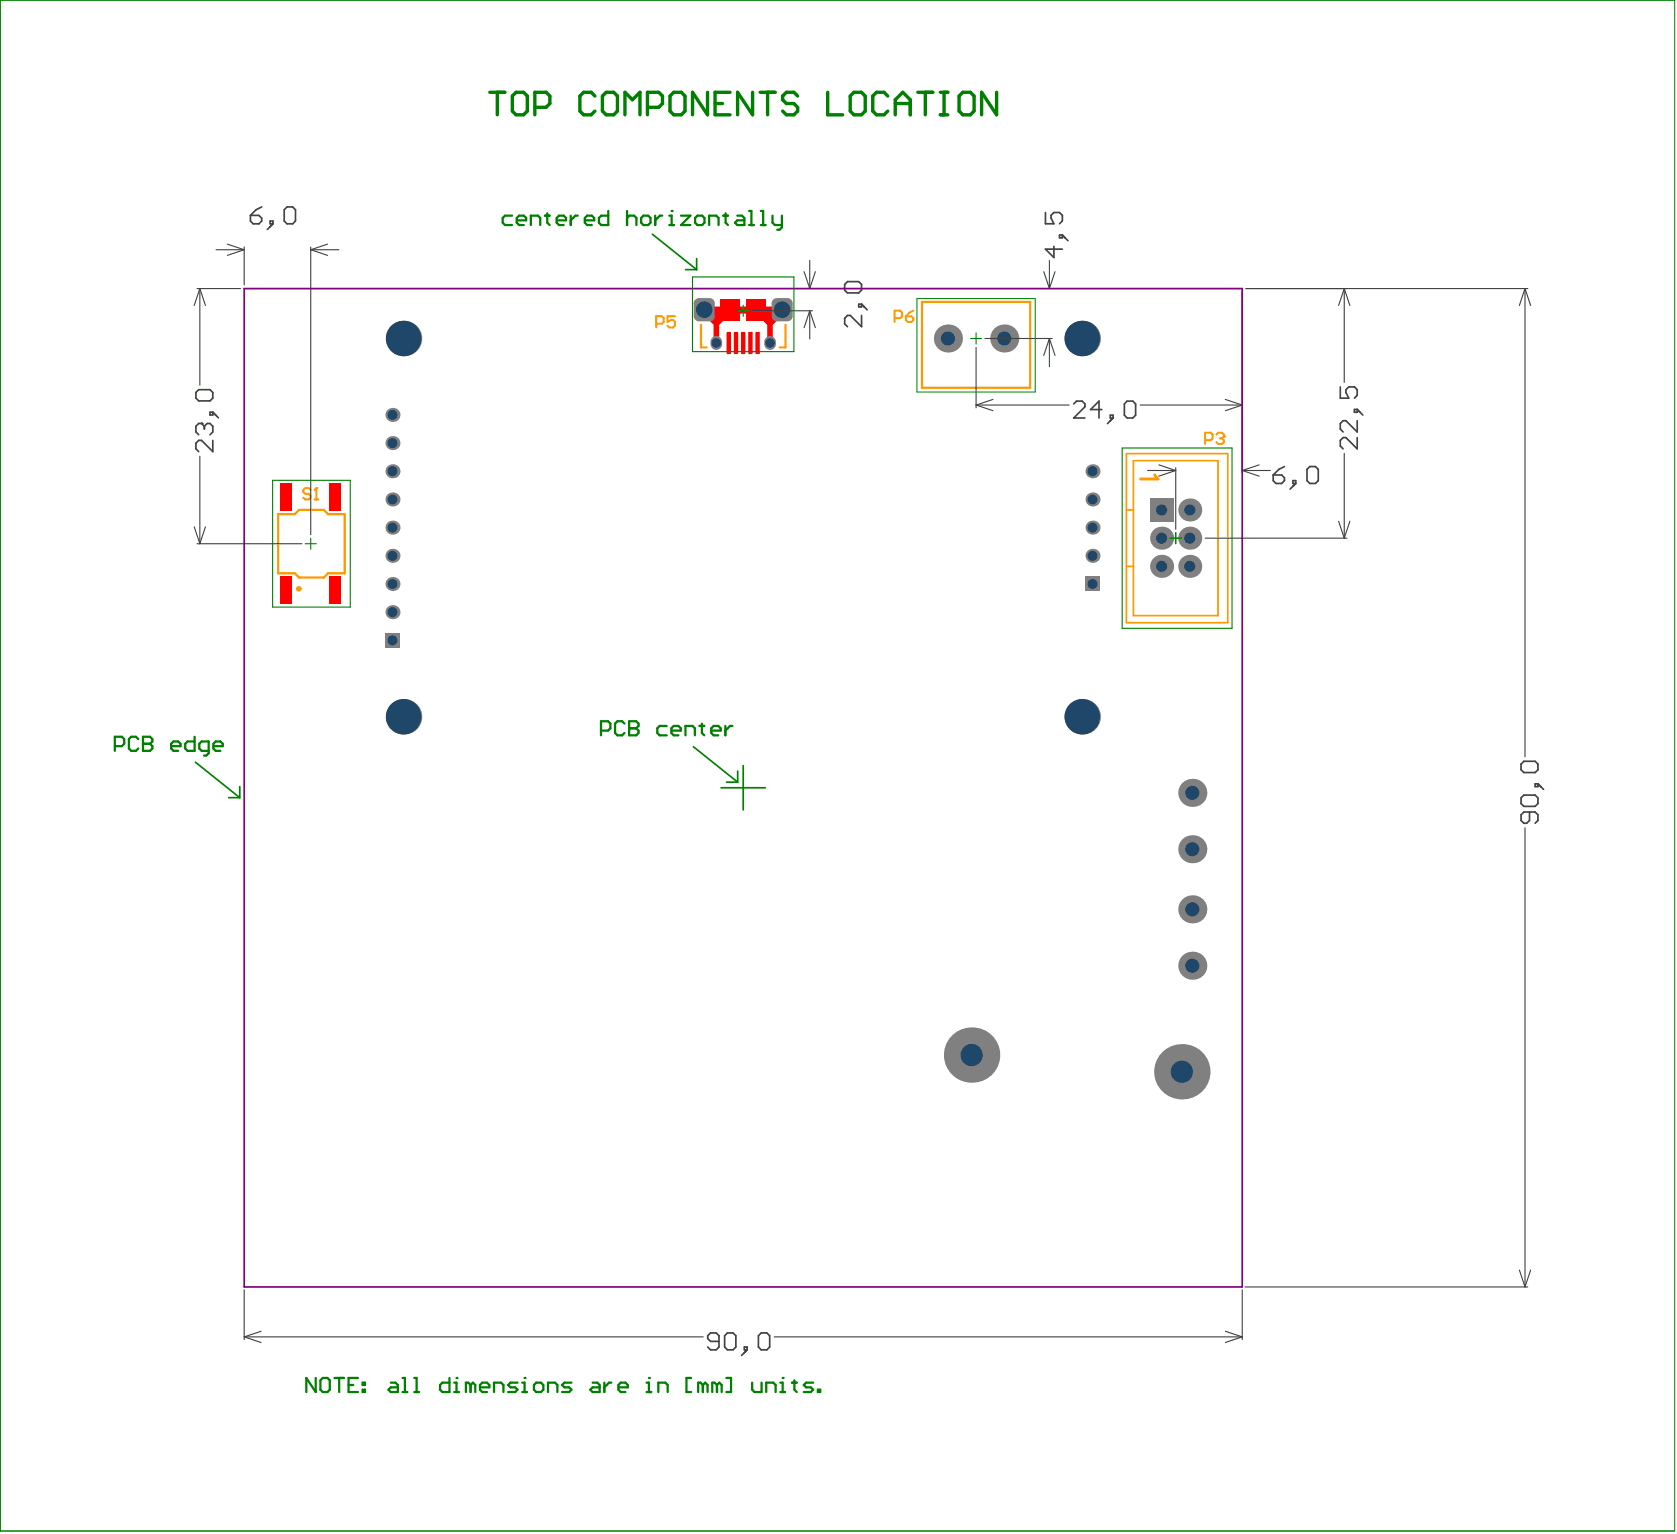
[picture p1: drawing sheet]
<svg xmlns="http://www.w3.org/2000/svg" width="503mm" height="460mm" viewBox="0 0 503 460" stroke-linecap="round" stroke-linejoin="round" font-family="sans-serif">
<path d="M.1 0h502.3v459.1h-502.3z" fill="none" stroke="#008000" stroke-width=".3"/>
<path d="M195.7 70.2l13.3 10.7M209 77.5v3.4M205.6 80.9h3.4M58.6 228.6l13.3 10.6M68.6 239.2h3.3M71.9 235.9v3.3M208 223.9l13.3 10.7M216.3 236.2h13.3M218 234.6h3.3M221.3 231.2v3.4M222.9 229.6v13.3" fill="none" stroke="#008000" stroke-width=".51"/>
<g fill="none" stroke="#008000" stroke-width=".68">
<path d="M153.6 64.7h-2.1l-.7 .7v1.4l.7 .7h2.1M155 66.1h2.8v-.7l-.7-.7h-1.4l-.7 .7v1.4l.7 .7h1.4M159.2 67.5v-2.8h2.2l.7 .7v2.1M163.5 64.7h1.4M164.2 64v2.8l.7 .7M167 66.1h2.8v-.7l-.7-.7h-1.4l-.7 .7v1.4l.7 .7h1.4M171.2 64.7v2.8M173.3 64.7h-.7l-1.4 1.4M175.4 66.1h2.8v-.7l-.7-.7h-1.4l-.7 .7v1.4l.7 .7h1.4M182.5 63.3v4.2h-2.1l-.7-.7v-1.4l.7-.7h2.1M188.1 65.4l.7-.7h1.4l.7 .7v2.1M188.1 63.3v4.2"/>
<path d="M193 64.7h1.4l.7 .7v1.4l-.7 .7h-1.4l-.7-.7v-1.4zM196.5 64.7v2.8M198.7 64.7h-.7l-1.5 1.4M200.8 64.7h.7v2.8M200.8 67.5h1.4"/>
</g>
<circle cx="201.5" cy="63.3" r=".34" fill="#008000"/>
<g fill="none" stroke="#008000" stroke-width=".68">
<path d="M204.3 64.7h2.8l-2.8 2.8h2.8M208.5 65.4l.7-.7h1.4l.7 .7v1.4l-.7 .7h-1.4l-.7-.7zM212.7 67.5v-2.8h2.1l.8 .7v2.1M217 64.7h1.4M217.7 64v2.8l.7 .7M221.2 64.7h1.4l.7 .7v2.1h-2.1l-.7-.7 .7-.7h2.1M224.7 67.5h1.4M224.7 63.3h.7v4.2M228.2 67.5h1.4M228.2 63.3h.7v4.2M231.7 64.7v2.1l.7 .7h2.2M234.6 64.7v3.5l-.7 .7h-.8"/>
<path d="M180.3 219.1h2.1l.7-.7v-1.4l-.7-.7h-2.1v4.2M187.3 217l-.7-.7h-1.4l-.7 .7v2.8l.7 .7h1.4l.7-.7M188.7 216.3v4.2h2.1l.7-.7v-.7l-.7-.7h-2.1"/>
</g>
<circle cx="188.7" cy="218.4" r=".34" fill="#008000"/>
<path d="M188.7 216.3h2.1l.7 .7v.7l-.7 .7h-2.1M200 217.7h-2.1l-.7 .7v1.4l.7 .7h2.1M201.4 219.1h2.8v-.7l-.7-.7h-1.4l-.7 .7v1.4l.7 .7h1.4M209.8 217.7h1.5M210.6 217v2.8l.7 .7M213.4 219.1h2.8v-.7l-.7-.7h-1.4l-.7 .7v1.4l.7 .7h1.4M217.6 217.7v2.8M219.7 217.7h-.7l-1.4 1.4M34.4 223.8h2.2l.7-.7v-1.4l-.7-.8h-2.2v4.3M41.5 221.7l-.7-.8h-1.4l-.7 .8v2.8l.7 .7h1.4l.7-.7M42.9 220.9v4.3h2.1l.7-.7v-.7l-.7-.7h-2.1M205.6 220.5v-2.8h2.1l.7 .7v2.1" fill="none" stroke="#008000" stroke-width=".68"/>
<circle cx="42.9" cy="223.1" r=".34" fill="#008000"/>
<g fill="none" stroke="#008000" stroke-width=".68">
<path d="M42.9 220.9h2.1l.7 .8v.7l-.7 .7h-2.1M51.3 223.8h2.9v-.7l-.8-.7h-1.4l-.7 .7v1.4l.7 .7h1.4M58.4 220.9v4.3h-2.1l-.7-.7v-1.4l.7-.7h2.1M62.6 225.2h-2.1l-.7-.7v-1.4l.7-.7h2.1v3.5l-.7 .7h-.7M64 223.8h2.8v-.7l-.7-.7h-1.4l-.7 .7v1.4l.7 .7h1.4M94.7 413.2v4.3l-2.8-4.3v4.3M96.1 413.9l.7-.7h1.4l.7 .7v2.8l-.7 .8h-1.4l-.7-.8zM100.3 413.2h2.9M101.7 413.2v4.3M104.6 415.3h1.4M107.4 413.2h-2.8v4.3h2.8M108.8 416.7h.7v.8h-.7z"/>
<path d="M108.8 414.6h.7v.7h-.7zM117.2 414.6h1.4l.7 .7v2.2h-2.1l-.7-.8 .7-.7h2.1M120.8 413.2h.7v4.3M120.8 417.5h1.4M124.3 413.2h.7v4.3M124.3 417.5h1.4M134.8 413.2v4.3h-2.1l-.7-.8v-1.4l.7-.7h2.1M136.2 417.5h1.4M136.2 414.6h.7v2.9"/>
</g>
<g fill="none" stroke="#008000" stroke-width="1">
<path d="M146.9 27.7h4.5M149.2 27.7v6.7M154.8 27.7h2.3l1.1 1.1v4.5l-1.1 1.1h-2.3l-1.1-1.1v-4.5zM160.4 32.2h3.4l1.1-1.1v-2.3l-1.1-1.1h-3.4v6.7M178.5 28.8l-1.2-1.1h-2.2l-1.1 1.1v4.5l1.1 1.1h2.2l1.2-1.1M181.8 27.7h2.3l1.1 1.1v4.5l-1.1 1.1h-2.3l-1.1-1.1v-4.5zM187.5 34.4v-6.7l2.2 2.2 2.3-2.2v6.7M194.2 32.2h3.4l1.1-1.1v-2.3l-1.1-1.1h-3.4v6.7M202.1 27.7h2.3l1.1 1.1v4.5l-1.1 1.1h-2.3l-1.1-1.1v-4.5zM212.2 27.7v6.7l-4.5-6.7v6.7M214.5 31.1h2.3M219 27.7h-4.5v6.7h4.5"/>
<path d="M225.8 27.7v6.7l-4.5-6.7v6.7M228 27.7h4.5M230.3 27.7v6.7M239.3 28.8l-1.2-1.1h-2.2l-1.1 1.1v1.1l1.1 1.2h2.2l1.2 1.1v1.1l-1.2 1.1h-2.2l-1.1-1.1M248.3 27.7v6.7h4.5M256.2 27.7h2.2l1.1 1.1v4.5l-1.1 1.1h-2.2l-1.2-1.1v-4.5zM266.3 28.8l-1.1-1.1h-2.3l-1.1 1.1v4.5l1.1 1.1h2.3l1.1-1.1M268.6 31.1h4.5M268.6 34.4v-4.5l2.2-2.2 2.3 2.2v4.5M275.3 27.7h4.5M277.6 27.7v6.7M282.1 27.7h2.2"/>
<path d="M282.1 34.4h2.2M283.2 27.7v6.7M288.8 27.7h2.3l1.1 1.1v4.5l-1.1 1.1h-2.3l-1.1-1.1v-4.5zM299 27.7v6.7l-4.5-6.7v6.7"/>
</g>
<circle cx="136.9" cy="413.2" r=".34" fill="#008000"/>
<path d="M141.2 415.3l-.7-.7h-.7v2.9M141.2 415.3v2.2M141.2 415.3l.7-.7 .7 .7v2.2M144 416h2.8v-.7l-.7-.7h-1.4l-.7 .7v1.4l.7 .8h1.4M148.2 417.5v-2.9h2.1l.7 .7v2.2M155.2 414.6h-2.1l-.7 .7 .7 .7h1.4l.7 .7-.7 .8h-2.1M156.6 414.6h.8v2.9M156.6 417.5h1.5" fill="none" stroke="#008000" stroke-width=".68"/>
<circle cx="157.4" cy="413.2" r=".34" fill="#008000"/>
<path d="M160.2 415.3l.7-.7h1.4l.7 .7v1.4l-.7 .8h-1.4l-.7-.8zM164.4 417.5v-2.9h2.1l.7 .7v2.2M171.4 414.6h-2.1l-.7 .7 .7 .7h1.4l.7 .7-.7 .8h-2.1M177.8 414.6h1.4l.7 .7v2.2h-2.1l-.7-.8 .7-.7h2.1M181.3 414.6v2.9M183.4 414.6h-.7l-1.4 1.4M185.5 416h2.8v-.7l-.7-.7h-1.4l-.7 .7v1.4l.7 .8h1.4M194 417.5h1.4M194 414.6h.7v2.9" fill="none" stroke="#008000" stroke-width=".68"/>
<circle cx="194.7" cy="413.2" r=".34" fill="#008000"/>
<g fill="none" stroke="#008000" stroke-width=".68">
<path d="M197.5 417.5v-2.9h2.1l.7 .7v2.2M207.3 413.2h-1.4v4.3h1.4M210.8 415.3l-.7-.7h-.7v2.9M210.8 415.3v2.2M210.8 415.3l.8-.7 .7 .7v2.2M215.1 415.3l-.7-.7h-.7v2.9M215.1 415.3v2.2M215.1 415.3l.7-.7 .7 .7v2.2M217.9 413.2h1.4v4.3h-1.4M225.6 414.6v2.1l.7 .8h2.1v-2.9M229.9 417.5v-2.9h2.1l.7 .7v2.2M234.1 414.6h.7v2.9"/>
<path d="M234.1 417.5h1.4"/>
</g>
<circle cx="234.8" cy="413.2" r=".34" fill="#008000"/>
<path d="M237.6 414.6h1.4M238.3 413.9v2.8l.7 .8M243.9 414.6h-2.1l-.7 .7 .7 .7h1.4l.7 .7-.7 .8h-2.1M245.3 416.7h.7v.8h-.7z" fill="none" stroke="#008000" stroke-width=".68"/>
<path d="M211.1 91.9h23.7v2.6l-3 2.9v5.5h-1.7v-5.5l-3.4-3.4h-7.6l-3.3 3.4v5.5h-1.7v-5.5l-3-2.9z" fill="#f00"/>
<circle cx="357.7" cy="254.7" r="4.2" fill="#808080"/>
<circle cx="357.7" cy="254.7" r="2.11" fill="#1f4769"/>
<circle cx="357.7" cy="237.8" r="4.2" fill="#808080"/>
<circle cx="357.7" cy="237.8" r="2.11" fill="#1f4769"/>
<circle cx="357.7" cy="272.7" r="4.2" fill="#808080"/>
<circle cx="357.7" cy="272.7" r="2.11" fill="#1f4769"/>
<circle cx="357.7" cy="289.6" r="4.2" fill="#808080"/>
<circle cx="357.7" cy="289.6" r="2.11" fill="#1f4769"/>
<circle cx="324.6" cy="214.9" r="5.3" fill="#808080"/>
<circle cx="324.6" cy="214.9" r="5.3" fill="#1f4769"/>
<path d="M325.6 173h4.2v4.2h-4.2z" fill-rule="evenodd" fill="#808080"/>
<circle cx="327.7" cy="175.1" r="1.5" fill="#1f4769"/>
<circle cx="356.9" cy="169.8" r="3.5" fill="#808080"/>
<circle cx="356.9" cy="169.8" r="1.66" fill="#1f4769"/>
<circle cx="121.1" cy="214.9" r="5.3" fill="#808080"/>
<circle cx="121.1" cy="214.9" r="5.3" fill="#1f4769"/>
<path d="M115.6 189.9h4.3v4.2h-4.3z" fill-rule="evenodd" fill="#808080"/>
<circle cx="117.7" cy="192" r="1.5" fill="#1f4769"/>
<circle cx="117.7" cy="183.6" r="2.11" fill="#808080"/>
<circle cx="117.7" cy="183.6" r="1.5" fill="#1f4769"/>
<circle cx="117.7" cy="175.1" r="2.11" fill="#808080"/>
<circle cx="117.7" cy="175.1" r="1.5" fill="#1f4769"/>
<circle cx="354.5" cy="321.4" r="8.3" fill="#808080"/>
<circle cx="354.5" cy="321.4" r="3.3" fill="#1f4769"/>
<circle cx="291.5" cy="316.4" r="8.3" fill="#808080"/>
<circle cx="291.5" cy="316.4" r="3.3" fill="#1f4769"/>
<circle cx="117.7" cy="166.7" r="2.11" fill="#808080"/>
<circle cx="117.7" cy="166.7" r="1.5" fill="#1f4769"/>
<circle cx="117.7" cy="158.2" r="2.11" fill="#808080"/>
<circle cx="117.7" cy="158.2" r="1.5" fill="#1f4769"/>
<circle cx="117.7" cy="149.8" r="2.11" fill="#808080"/>
<circle cx="117.7" cy="149.8" r="1.5" fill="#1f4769"/>
<circle cx="117.7" cy="132.9" r="2.11" fill="#808080"/>
<circle cx="117.7" cy="132.9" r="1.5" fill="#1f4769"/>
<circle cx="117.7" cy="124.4" r="2.11" fill="#808080"/>
<circle cx="117.7" cy="124.4" r="1.5" fill="#1f4769"/>
<circle cx="117.7" cy="141.3" r="2.11" fill="#808080"/>
<circle cx="117.7" cy="141.3" r="1.5" fill="#1f4769"/>
<circle cx="121.1" cy="101.5" r="5.3" fill="#808080"/>
<circle cx="121.1" cy="101.5" r="5.3" fill="#1f4769"/>
<path d="M209.7 89.4h3.1l1.6 1.6v3.8l-1.6 1.6h-3.1l-1.6-1.6v-3.8z" fill-rule="evenodd" fill="#808080"/>
<g fill="#808080">
<path d="M208.1 91h1.6zM208.7 89.7l1-.3v1.6h-1.6l.1-.5z"/>
<path d="M209.7 94.8v1.6zM208.1 94.8h1.6v1.6a1.58 1.58 0 0 1-1.6-1.6z"/>
<path d="M212.8 94.8h1.6zM212.8 94.8h1.6a1.58 1.58 0 0 1-1.6 1.6z"/>
<path d="M212.8 89.4v1.6zM212.8 89.4a1.58 1.58 0 0 1 1.6 1.6h-1.6z"/>
</g>
<circle cx="211.3" cy="92.9" r="2.5" fill="#1f4769"/>
<path d="M214.9 100.8l1.7 1.7v.7l-1.7 1.7-1.8-1.7v-.7z" fill-rule="evenodd" fill="#808080"/>
<g fill="#808080">
<path d="M213.1 102.5h1.8zM213.6 101.3l1.3-.5v1.7h-1.8z"/>
<path d="M214.9 103.2v1.7zM213.1 103.2h1.8v1.7a1.75 1.75 0 0 1-1.8-1.7z"/>
<path d="M214.9 103.2h1.7zM214.9 103.2h1.7a1.75 1.75 0 0 1-1.7 1.7z"/>
<path d="M214.9 100.8v1.7zM214.9 100.8a1.75 1.75 0 0 1 1.7 1.7h-1.7z"/>
</g>
<circle cx="214.9" cy="102.9" r="1.41" fill="#1f4769"/>
<path d="M231 100.8l1.8 1.7v.7l-1.8 1.7-1.7-1.7v-.7z" fill-rule="evenodd" fill="#808080"/>
<g fill="#808080">
<path d="M229.3 102.5h1.7zM229.8 101.3l1.2-.5v1.7h-1.7z"/>
<path d="M231 103.2v1.7zM229.3 103.2h1.7v1.7a1.75 1.75 0 0 1-1.7-1.7z"/>
<path d="M231 103.2h1.8zM231 103.2h1.8a1.75 1.75 0 0 1-1.8 1.7z"/>
<path d="M231 100.8v1.7zM231 100.8a1.75 1.75 0 0 1 1.8 1.7h-1.8z"/>
</g>
<circle cx="231" cy="102.9" r="1.41" fill="#1f4769"/>
<path d="M233.1 89.4h3.1l1.6 1.6v3.8l-1.6 1.6h-3.1l-1.6-1.6v-3.8z" fill-rule="evenodd" fill="#808080"/>
<g fill="#808080">
<path d="M231.5 91h1.6zM232.1 89.7l1-.3v1.6h-1.6l.1-.5z"/>
<path d="M233.1 94.8v1.6zM231.5 94.8h1.6v1.6a1.58 1.58 0 0 1-1.6-1.6z"/>
<path d="M236.2 94.8h1.6zM236.2 94.8h1.6a1.58 1.58 0 0 1-1.6 1.6z"/>
<path d="M236.2 89.4v1.6zM236.2 89.4a1.58 1.58 0 0 1 1.6 1.6h-1.6z"/>
</g>
<circle cx="234.6" cy="92.9" r="2.5" fill="#1f4769"/>
<circle cx="284.4" cy="101.5" r="4.2" fill="#808080"/>
<circle cx="284.4" cy="101.5" r="2.11" fill="#1f4769"/>
<circle cx="301.3" cy="101.5" r="4.2" fill="#808080"/>
<circle cx="301.3" cy="101.5" r="2.11" fill="#1f4769"/>
<circle cx="324.6" cy="101.5" r="5.3" fill="#808080"/>
<circle cx="324.6" cy="101.5" r="5.3" fill="#1f4769"/>
<circle cx="327.7" cy="166.7" r="2.11" fill="#808080"/>
<circle cx="327.7" cy="166.7" r="1.5" fill="#1f4769"/>
<circle cx="327.7" cy="158.2" r="2.11" fill="#808080"/>
<circle cx="327.7" cy="158.2" r="1.5" fill="#1f4769"/>
<circle cx="327.7" cy="149.8" r="2.11" fill="#808080"/>
<circle cx="327.7" cy="149.8" r="1.5" fill="#1f4769"/>
<circle cx="327.7" cy="141.3" r="2.11" fill="#808080"/>
<circle cx="327.7" cy="141.3" r="1.5" fill="#1f4769"/>
<circle cx="348.5" cy="161.4" r="3.5" fill="#808080"/>
<circle cx="348.5" cy="161.4" r="1.66" fill="#1f4769"/>
<circle cx="348.5" cy="169.8" r="3.5" fill="#808080"/>
<circle cx="348.5" cy="169.8" r="1.66" fill="#1f4769"/>
<path d="M345 149.5h6.9v6.9h-6.9z" fill-rule="evenodd" fill="#808080"/>
<circle cx="348.5" cy="152.9" r="1.66" fill="#1f4769"/>
<circle cx="356.9" cy="161.4" r="3.5" fill="#808080"/>
<circle cx="356.9" cy="161.4" r="1.66" fill="#1f4769"/>
<circle cx="356.9" cy="152.9" r="3.5" fill="#808080"/>
<circle cx="356.9" cy="152.9" r="1.66" fill="#1f4769"/>
<g fill="#f00">
<path d="M84.2 172.8h3.3v8.4h-3.3z" fill-rule="evenodd"/>
<path d="M98.9 172.8h3.4v8.4h-3.4z" fill-rule="evenodd"/>
<path d="M84.2 145h3.3v8.3h-3.3z" fill-rule="evenodd"/>
<path d="M98.9 145h3.4v8.3h-3.4z" fill-rule="evenodd"/>
<path d="M216.1 89.7h6v6.3h-6z" fill-rule="evenodd"/>
<path d="M223.8 89.7h6v6.3h-6z" fill-rule="evenodd"/>
<path d="M226.9 99.5h.7l.3 .4v6l-.3 .3h-.7l-.3-.3v-6z" fill-rule="evenodd"/>
<path d="M224.8 99.5h.6l.4 .4v6l-.4 .3h-.6l-.4-.3v-6z" fill-rule="evenodd"/>
<path d="M222.6 99.5h.7l.3 .4v6l-.3 .3h-.7l-.3-.3v-6z" fill-rule="evenodd"/>
<path d="M220.5 99.5h.6l.3 .4v6l-.3 .3h-.6l-.4-.3v-6z" fill-rule="evenodd"/>
<path d="M218 99.9l.3-.4h.7l.3 .4v6l-.3 .3h-.7l-.3-.3z" fill-rule="evenodd"/>
</g>
<g fill="#f00">
<path d="M226.9 105.9v.3zM226.6 105.9h.3v.3z"/>
<path d="M227.6 105.9h.3zM227.6 105.9h.3l-.1 .2-.2 .1z"/>
<path d="M227.6 99.5v.4zM227.6 99.5l.3 .4h-.3z"/>
<path d="M226.6 99.9h.3zM226.8 99.6l.1-.1v.4h-.3z"/>
<path d="M224.8 105.9v.3zM224.4 105.9h.4v.3z"/>
<path d="M225.4 105.9h.4zM225.4 105.9h.4l-.2 .2-.2 .1z"/>
<path d="M225.4 99.5v.4zM225.4 99.5l.4 .4h-.4z"/>
<path d="M224.4 99.9h.4zM224.6 99.6l.2-.1v.4h-.4z"/>
<path d="M222.6 105.9v.3zM222.3 105.9h.3v.3z"/>
<path d="M223.3 105.9h.3zM223.3 105.9h.3l-.2 .2-.1 .1z"/>
<path d="M223.3 99.5v.4zM223.3 99.5l.3 .4h-.3z"/>
<path d="M222.3 99.9h.3zM222.3 99.7l.3-.2v.4h-.3z"/>
<path d="M220.5 105.9v.3zM220.1 105.9h.4v.3z"/>
<path d="M221.1 105.9h.3zM221.1 105.9h.3v.1l-.3 .2z"/>
<path d="M221.1 99.5v.4zM221.1 99.5l.3 .4h-.3z"/>
<path d="M220.1 99.9h.4zM220.3 99.6l.2-.1v.4h-.4z"/>
<path d="M218.3 105.9v.3zM218 105.9h.3v.3z"/>
<path d="M219 105.9h.3zM219 105.9h.3l-.1 .1-.2 .2z"/>
<path d="M219 99.5v.4zM219 99.5l.3 .4h-.3z"/>
<path d="M218 99.9h.3zM218.1 99.6l.2-.1v.4h-.3z"/>
</g>
<path d="M337.9 136h30.4v50.7h-30.4zM340 138.2h25.4v46.4h-25.4zM337.9 152.9h2.1M337.9 169.8h2.1" fill="none" stroke="#f90" stroke-width=".5"/>
<path d="M210.3 97.4v6.8h1.7M235.6 97.4v6.8h-1.7M276.6 90.5h32.4v25.8h-32.4zM83.4 154.2h5l1.3-1.3h7.4l1.3 1.3h5v17.7h-5l-1.3 1.3h-7.4l-1.3-1.3h-5z" fill="none" stroke="#f90" stroke-width=".66"/>
<path d="M346.4 142.4l1 1.2h-5.3" fill="none" stroke="#f90" stroke-width=".84"/>
<path d="M361.5 132h1.7l.6-.6v-1.1l-.6-.5h-1.7v3.3M364.9 130.3l.5-.5h1.2l.5 .5v.6" fill="none" stroke="#f90" stroke-width=".59"/>
<circle cx="367.1" cy="130.9" r=".3" fill="#f90"/>
<path d="M366 131.4h.6M366.6 131.4l.5 .6v.6l-.5 .5h-1.2l-.5-.5M367.1 130.9l-.5 .5M93.2 147l-.6-.6h-1.1l-.5 .6v.5l.5 .6h1.1l.6 .5v.6l-.6 .6h-1.1l-.5-.6M94.3 149.8h1.2M94.9 146.4v3.4" fill="none" stroke="#f90" stroke-width=".59"/>
<circle cx="94.9" cy="146.4" r=".3" fill="#f90"/>
<path d="M196.8 97.1h1.7l.6-.6v-1.1l-.6-.6h-1.7v3.4M202.5 94.8h-2.3v1.7l1.1-.5h.6l.6 .5v1.1l-.6 .6h-1.1l-.6-.6M268.4 95.4h1.7l.5-.5v-1.2l-.5-.5h-1.7v3.3M271.7 94.9h1.7l.6 .5v.6l-.6 .5h-1.1l-.6-.5zM274 93.2l-1.1 .5-1.2 1.2M94.9 146.4l-.6 .6" fill="none" stroke="#f90" stroke-width=".59"/>
<circle cx="89.6" cy="176.6" r=".42" fill="none" stroke="#f90" stroke-width=".83"/>
<g fill="none" stroke="#434343" stroke-width=".34">
<path d="M64.8 74.9h8.5M68.2 73.2l5.1 1.7M73.3 74.9l-5.1 1.7M73.3 74.1v11.3M93.2 74.9l5.1 1.7M93.2 74.9h8.5M93.2 74.1v86.3M98.3 73.2l-5.1 1.7M242.9 78.1v8.4M314.8 78.1v8.4M59.1 86.5h13.1M59.9 86.5l1.7 5.1"/>
<path d="M59.9 86.5l-1.6 5.1M59.9 86.5v29M73.3 86.5h170.5M225.6 93.2h18.2M241.2 81.5l1.7 5M242.9 93.2l1.7 5.1M242.9 93.2l-1.7 5.1M242.9 93.2v8.4M244.6 81.5l-1.7 5M313.1 81.5l1.7 5M313.9 86.5h57.9M316.5 81.5l-1.7 5"/>
<path d="M372.6 87.4v54.5M373.7 86.5h84.6M403.2 86.5l1.7 5.1M403.2 86.5l-1.6 5.1M403.2 86.5v28.2M457.5 86.5l1.7 5.1M457.5 86.5l-1.7 5.1M457.5 86.5v140.4M292.8 104.2v18.1M295.5 101.5h20.1M297.9 119.8l-5.1 1.7M314.8 101.5l1.7 5.1"/>
<path d="M314.8 101.5l-1.7 5.1M314.8 101.5v8.5M367.6 119.8l5 1.7M59.9 136.8v26.3M292.8 121.5l5.1 1.7M292.8 121.5h27.9M342 121.5h30.6M347.6 139.4l5.1 1.7M372.6 121.5l-5 1.7M377.7 139.4l-5.1 1.7M403.2 136v25.4M58.3 158l1.6 5.1"/>
<path d="M61.6 158l-1.7 5.1M344.2 141.1h8.5M352.7 141.1l-5.1 1.7M352.7 140.3v18.4M372.6 141.1l5.1 1.7M372.6 141.1h8.5M401.6 156.3l1.6 5.1M404.9 156.3l-1.7 5.1M59.1 163.1h31.4M361.6 161.4h42.5M457.5 248.2v137.7M73.3 386.8v15"/>
<path d="M78.3 399.2l-5 1.7M367.6 399.2l5 1.7M372.6 386.8v15M373.5 385.9h84.8M455.8 380.9l1.7 5M459.2 380.9l-1.7 5M73.3 400.9l5 1.7M73.3 400.9h137.7M232.2 400.9h140.4M372.6 400.9l-5 1.7"/>
</g>
<g fill="none" stroke="#434343" stroke-width=".51">
<path d="M75.1 64.6h2.6l.8 .8v.9l-.8 .8h-1.7l-.9-.8zM78.5 62.1l-1.7 .8-1.7 1.7M81 66.3h.9v.8h-.9zM81.9 67.1l-1.7 1.7M85.3 62.9l.8-.8h1.7l.8 .8v3.4l-.8 .8h-1.7l-.8-.8zM313.6 63.7v3.4h2.5l-.8-1.7v-.8l.8-.9h1.7l.9 .9v1.7l-.9 .8M316.1 73.9v3.3l-2.5-2.5h5.1M317.8 70.5h.9v.8h-.9zM318.7 70.5l1.7 1.7M253.4 85.3l.8-.8h3.4l.8 .8v1.7l-.8 .8h-3.4l-.8-.8zM257.6 91.2h.8v.9h-.8zM258.4 94.6v3.4l-3.3-3.4h-.9l-.8 .8v1.7l.8 .9"/>
<path d="M258.4 91.2l1.7 1.7M402.1 116v3.4h2.5l-.9-1.7v-.8l.9-.9h1.7l.8 .9v1.7l-.8 .8M60.5 127h-.9l-.8 .8v1.7l.8 .9M63.8 132.1v3.3l-3.3-3.3h-.9l-.8 .8v1.7l.8 .8M322.1 121.1l.8-.8h1.7l.9 .8v.9l-3.4 3.4h3.4M330.5 122.8h-3.4l2.6-2.5v5.1M333.1 124.5h.8v.9h-.8zM333.9 125.4l-1.7 1.6M338.1 120.3h1.7l.9 .8v3.4l-.9 .9h-1.7l-.8-.9v-3.4zM385.3 139.9l-1.7 .9-1.7 1.6M406.3 122.8h.8v.8h-.8zM407.1 126.2v3.3l-3.4-3.3h-.8l-.8 .8v1.7l.8 .8"/>
<path d="M407.1 131.2v3.4l-3.4-3.4h-.8l-.8 .9v1.7l.8 .8M407.1 122.8l1.7 1.7M381.9 142.4h2.6l.8 .9v.8l-.8 .9h-1.7l-.9-.9zM387.8 144.1h.9v.9h-.9zM388.7 145l-1.7 1.7M392.1 140.8l.8-.9h1.7l.8 .9v3.3l-.8 .9h-1.7l-.8-.9z"/>
</g>
<circle cx="60.5" cy="127" r=".25" fill="#434343"/>
<g fill="none" stroke="#434343" stroke-width=".51">
<path d="M59.6 116.9h3.4l.8 .8v1.7l-.8 .8h-3.4l-.8-.8v-1.7zM60.5 127l.8 .8M61.3 127.8v.9M61.3 127.8l.8-.8h.9l.8 .8v1.7l-.8 .9M63 123.6h.8v.9h-.8zM63.8 123.6l1.7 1.7M456.3 239.3l.8-.9h3.4l.9 .9v1.7l-.9 .8h-3.4l-.8-.8zM457.1 228.3h3.4l.9 .8v1.7l-.9 .9h-3.4l-.8-.9v-1.7zM460.5 235.1h.9v.8h-.9zM461.4 235.1l1.6 1.6M458.8 243.5v2.5l-.8 .9h-.9l-.8-.9v-1.7l.8-.8h3.4l.9 .8v1.7l-.9 .9M218.2 399.7h1.7l.8 .9v3.4l-.8 .8h-1.7l-.8-.8v-3.4z"/>
<path d="M228.4 399.7h1.6l.9 .9v3.4l-.9 .8h-1.6l-.9-.8v-3.4zM215.7 402.3h-2.6l-.8-.9v-.8l.8-.9h1.7l.9 .9v3.4l-.9 .8h-1.7l-.8-.8M223.3 404h.8v.8h-.8zM224.1 404.8l-1.7 1.7"/>
</g>
<path d="M73.3 86.5h299.3v299.4h-299.3z" fill="none" stroke="#800080" stroke-width=".51"/>
<path d="M207.7 83.1h30.5v22.3h-30.5zM221.3 93.2h3.3M222.9 91.5v3.4M336.6 134.4h33v54h-33zM352.7 159.7v3.4M351 161.4h3.4" fill="none" stroke="#008000" stroke-width=".34"/>
<path d="M292.8 99.8v3.4M291.1 101.5h3.4M81.8 144h23.3v38.1h-23.3zM91.5 163.1h3.4M93.2 161.4v3.3" fill="none" stroke="#008000" stroke-width=".33"/>
<path d="M275.1 89.5h35.4v28.1h-35.4z" fill="none" stroke="#008000" stroke-width=".3"/>
</svg>
